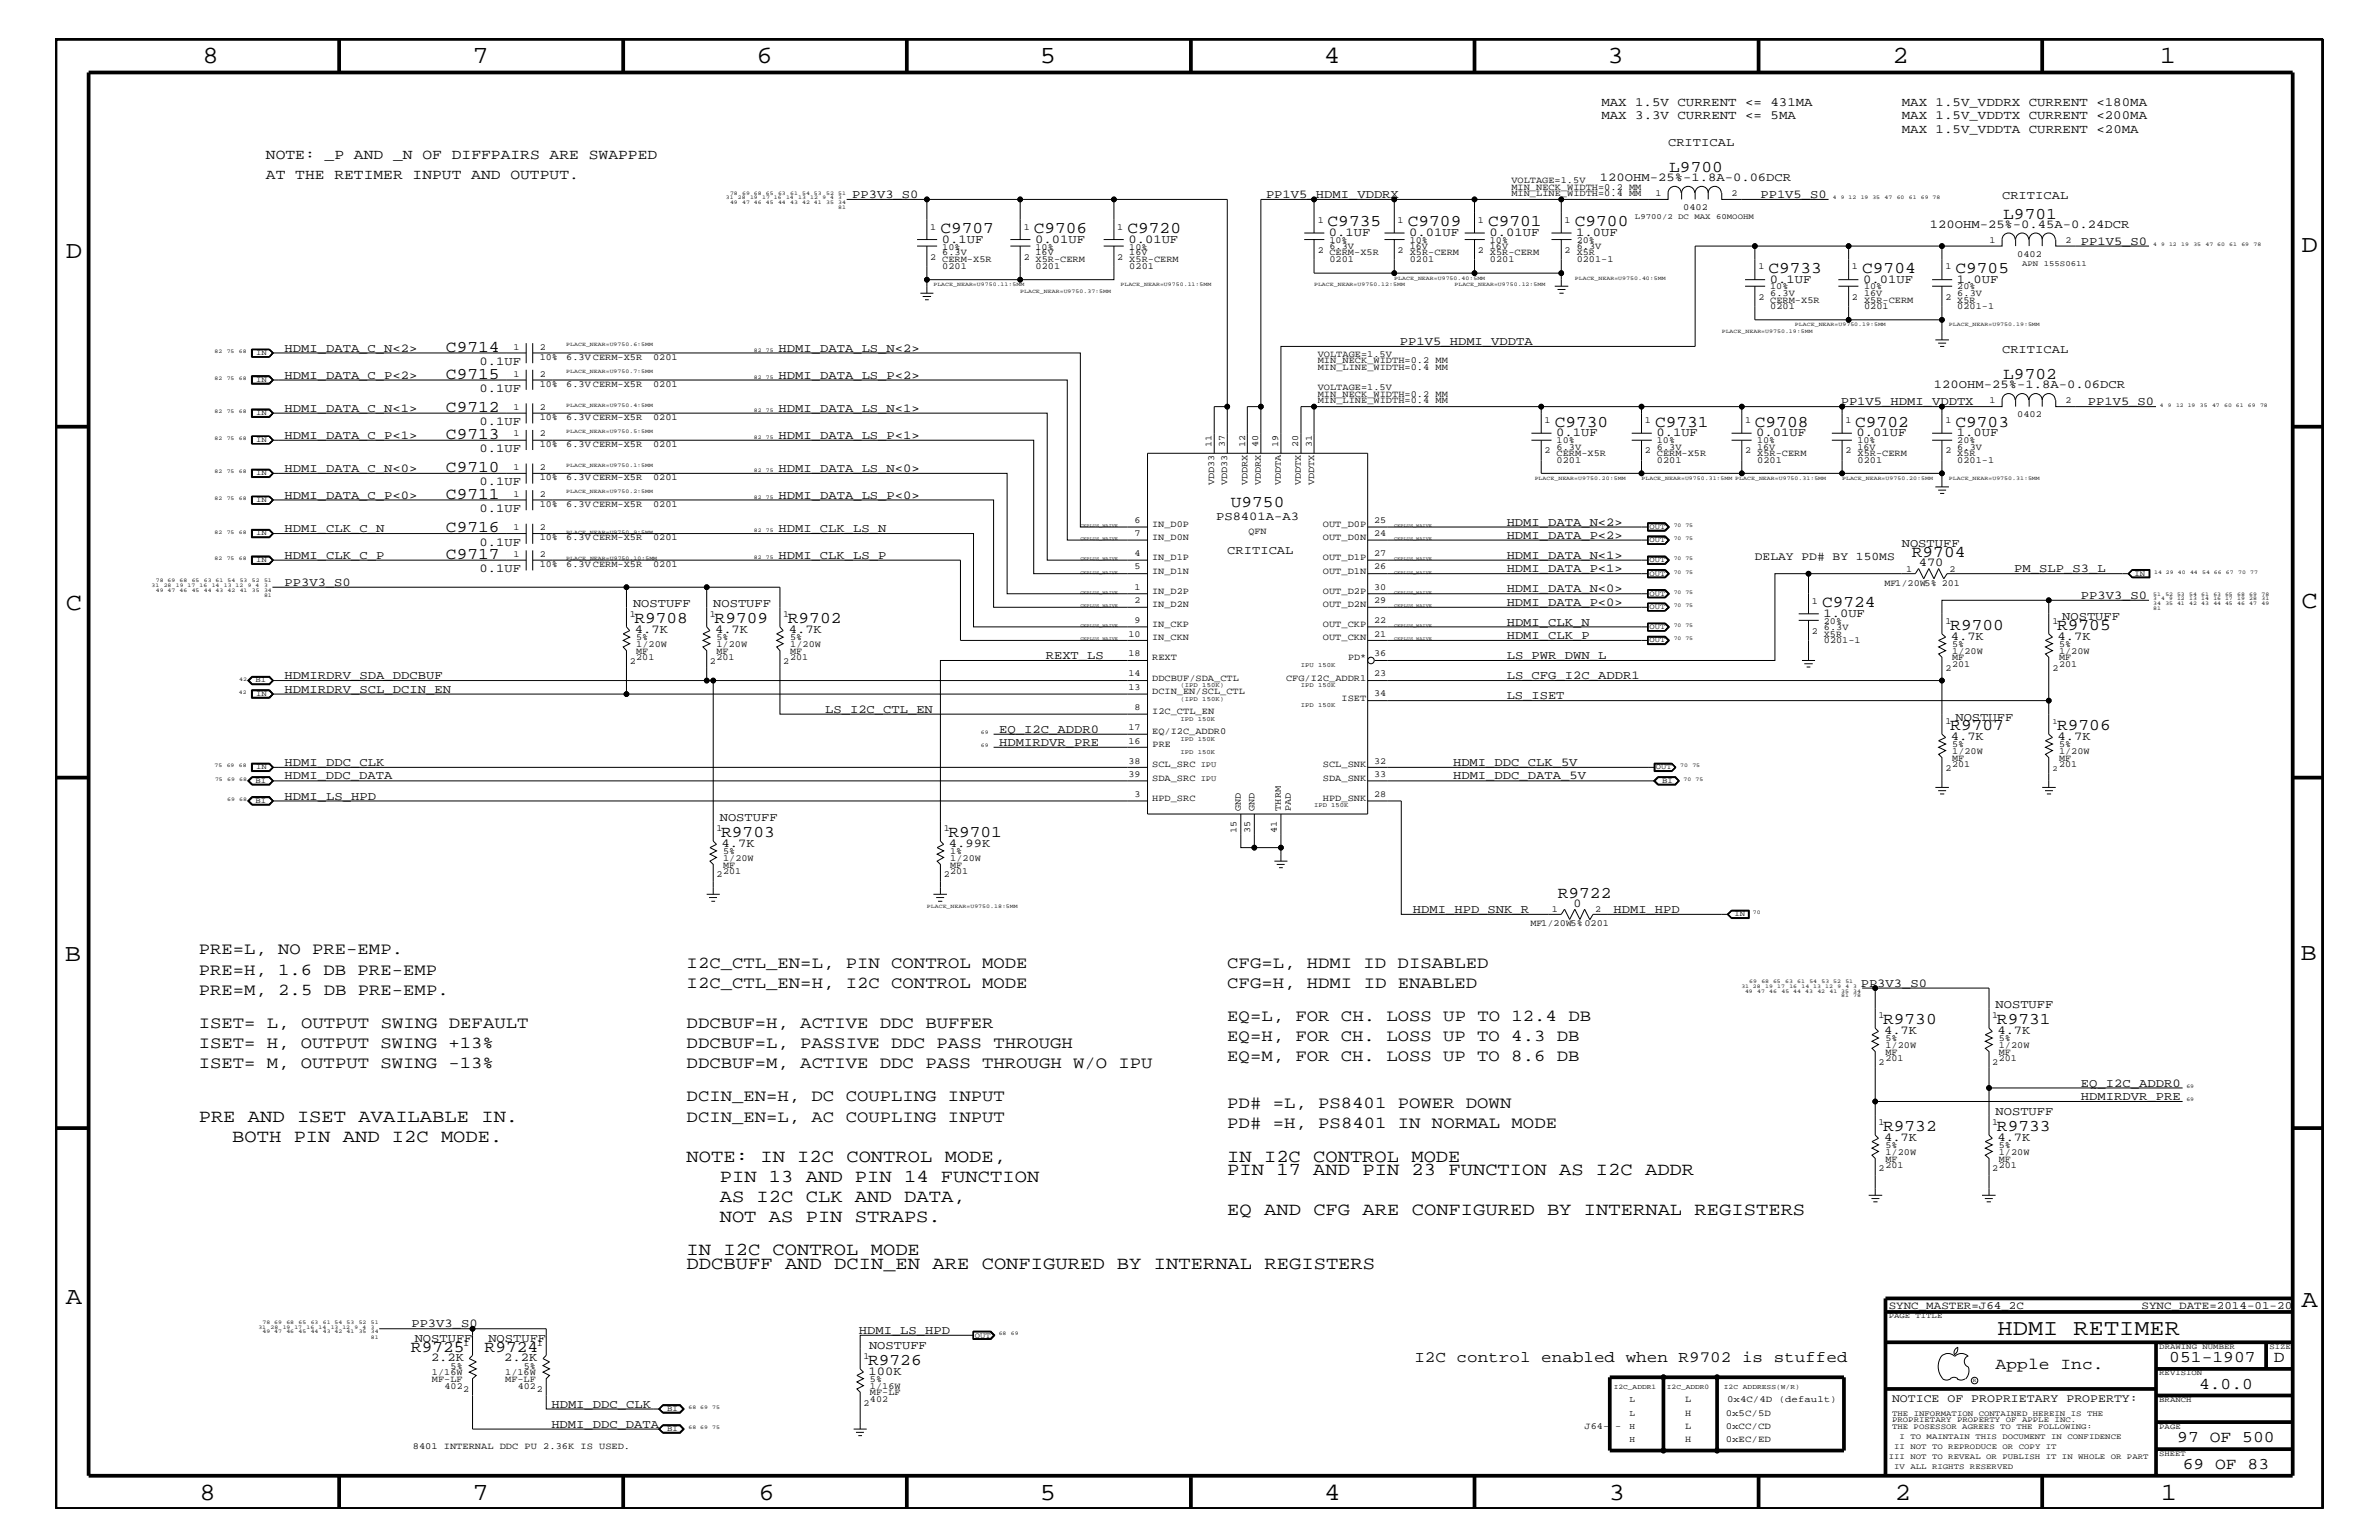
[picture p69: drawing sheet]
<svg xmlns="http://www.w3.org/2000/svg" width="432mm" height="279mm" viewBox="0 0 432 279" stroke-linecap="round" stroke-linejoin="round" font-family="sans-serif">
<defs><g id="words">
<g font-size="4.5">
<text x="36.7" y="11.5">8</text>
<text x="85.8" y="11.5">7</text>
<text x="137.3" y="11.5">6</text>
<text x="188.7" y="11.5">5</text>
<text x="240.3" y="11.5">4</text>
<text x="291.8" y="11.5">3</text>
<text x="343.5" y="11.5">2</text>
<text x="392" y="11.5">1</text>
<text x="11.9" y="46.8">D</text>
<text x="417.7" y="45.7">D</text>
<text x="11.9" y="110.6">C</text>
<text x="417.7" y="110.3">C</text>
<text x="11.8" y="174.3">B</text>
<text x="417.6" y="174.2">B</text>
<text x="11.9" y="236.7">A</text>
<text x="417.7" y="237.1">A</text>
<text x="36.2" y="272.1">8</text>
<text x="85.8" y="272.1">7</text>
<text x="137.7" y="272.1">6</text>
<text x="188.7" y="272.1">5</text>
<text x="240.4" y="272.1">4</text>
<text x="292" y="272.1">3</text>
<text x="343.9" y="272.1">2</text>
<text x="392.2" y="272.1">1</text>
</g>
<text font-size="4.1" x="362.6" y="242.3">HDMI RETIMER</text>
<g font-size="3.3">
<text x="36.1" y="203.5">PRE AND ISET AVAILABLE IN.</text>
<text x="42.2" y="207.1">BOTH PIN AND I2C MODE.</text>
<text x="124.6" y="210.8">NOTE: IN I2C CONTROL MODE,</text>
<text x="130.6" y="214.4">PIN 13 AND PIN 14 FUNCTION</text>
<text x="222.8" y="213.2">PIN 17 AND PIN 23 FUNCTION AS I2C ADDR</text>
<text x="222.8" y="210.8">IN I2C CONTROL MODE</text>
<text x="130.6" y="221.7">NOT AS PIN STRAPS.</text>
<text x="130.6" y="218">AS I2C CLK AND DATA,</text>
<text x="222.8" y="220.4">EQ AND CFG ARE CONFIGURED BY INTERNAL REGISTERS</text>
<text x="124.6" y="227.7">IN I2C CONTROL MODE</text>
<text x="124.6" y="230.2">DDCBUFF AND DCIN_EN ARE CONFIGURED BY INTERNAL REGISTERS</text>
</g>
<g font-size="3">
<text x="303" y="31.2">L9700</text>
<text x="241" y="41">C9735</text>
<text x="255.5" y="41">C9709</text>
<text x="270.1" y="41">C9701</text>
<text x="285.8" y="41">C9700</text>
<text x="363.6" y="39.7">L9701</text>
<text x="170.7" y="42.3">C9707</text>
<text x="187.6" y="42.3">C9706</text>
<text x="204.6" y="42.3">C9720</text>
<text x="321" y="49.6">C9733</text>
<text x="338" y="49.6">C9704</text>
<text x="354.9" y="49.6">C9705</text>
<text x="80.9" y="63.9">C9714</text>
<text x="80.9" y="68.7">C9715</text>
<text x="363.6" y="68.8">L9702</text>
<text x="80.9" y="74.7">C9712</text>
<text x="282.2" y="77.4">C9730</text>
<text x="300.4" y="77.4">C9731</text>
<text x="318.5" y="77.4">C9708</text>
<text x="336.7" y="77.4">C9702</text>
<text x="354.9" y="77.4">C9703</text>
<text x="80.9" y="79.6">C9713</text>
<text x="80.9" y="85.6">C9710</text>
<text x="80.9" y="90.5">C9711</text>
<text x="223.4" y="92">U9750</text>
<text x="80.9" y="96.5">C9716</text>
<text x="80.9" y="101.4">C9717</text>
<text x="347" y="101">R9704</text>
<text x="115.1" y="113.1">R9708</text>
<text x="129.7" y="113.1">R9709</text>
<text x="143" y="113.1">R9702</text>
<text x="330.7" y="110.2">C9724</text>
<text x="354" y="114.2">R9700</text>
<text x="373.4" y="114.2">R9705</text>
<text x="354" y="132.4">R9707</text>
<text x="373.4" y="132.4">R9706</text>
<text x="130.9" y="151.8">R9703</text>
<text x="172.1" y="151.8">R9701</text>
<text x="282.7" y="162.8">R9722</text>
<text x="36.1" y="173.2">PRE=L, NO PRE-EMP.</text>
<text x="36.1" y="176.8">PRE=H, 1.6 DB PRE-EMP</text>
<text x="124.6" y="179.3">I2C_CTL_EN=H, I2C CONTROL MODE</text>
<text x="124.6" y="175.6">I2C_CTL_EN=L, PIN CONTROL MODE</text>
<text x="222.8" y="175.6">CFG=L, HDMI ID DISABLED</text>
<text x="222.8" y="179.3">CFG=H, HDMI ID ENABLED</text>
<text x="36.1" y="180.5">PRE=M, 2.5 DB PRE-EMP.</text>
<text x="222.8" y="185.3">EQ=L, FOR CH. LOSS UP TO 12.4 DB</text>
<text x="341.8" y="185.8">R9730</text>
<text x="362.5" y="185.8">R9731</text>
<text x="36.1" y="186.5">ISET= L, OUTPUT SWING DEFAULT</text>
<text x="36.1" y="190.2">ISET= H, OUTPUT SWING +13%</text>
<text x="124.6" y="190.2">DDCBUF=L, PASSIVE DDC PASS THROUGH</text>
<text x="124.6" y="186.5">DDCBUF=H, ACTIVE DDC BUFFER</text>
<text x="222.8" y="188.9">EQ=H, FOR CH. LOSS UP TO 4.3 DB</text>
<text x="36.1" y="193.7">ISET= M, OUTPUT SWING -13%</text>
<text x="124.6" y="193.7">DDCBUF=M, ACTIVE DDC PASS THROUGH W/O IPU</text>
<text x="222.8" y="192.6">EQ=M, FOR CH. LOSS UP TO 8.6 DB</text>
<text x="124.6" y="199.8">DCIN_EN=H, DC COUPLING INPUT</text>
<text x="124.6" y="203.5">DCIN_EN=L, AC COUPLING INPUT</text>
<text x="222.8" y="201">PD# =L, PS8401 POWER DOWN</text>
<text x="222.8" y="204.7">PD# =H, PS8401 IN NORMAL MODE</text>
<text x="341.8" y="205.2">R9732</text>
<text x="362.5" y="205.2">R9733</text>
<text x="74.6" y="245.2">R9725</text>
<text x="88" y="245.2">R9724</text>
<text x="157.6" y="247.6">R9726</text>
<text x="362.2" y="248.4">Apple Inc.</text>
<text x="393.7" y="247.1">051-1907</text>
<text x="399.2" y="252">4.0.0</text>
<text x="412.7" y="247.1">D</text>
<text x="395.2" y="261.6">97 OF 500</text>
<text x="396.2" y="266.6">69 OF 83</text>
</g>
<text font-size="2.9" x="256.7" y="247.1">I2C control enabled when R9702 is stuffed</text>
<g font-size="2.6">
<text x="48.3" y="28.9">NOTE: _P AND _N OF DIFFPAIRS ARE SWAPPED</text>
<text x="48.3" y="32.5">AT THE RETIMER INPUT AND OUTPUT.</text>
</g>
<g font-size="2.3">
<text x="290.7" y="19.2">MAX 1.5V CURRENT &lt;= 431MA</text>
<text x="290.7" y="21.6">MAX 3.3V CURRENT &lt;= 5MA</text>
<text x="345.2" y="19.2">MAX 1.5V_VDDRX CURRENT &lt;180MA</text>
<text x="345.2" y="21.6">MAX 1.5V_VDDTX CURRENT &lt;200MA</text>
<text x="345.2" y="24.1">MAX 1.5V_VDDTA CURRENT &lt;20MA</text>
</g>
<g font-size="2.2">
<text x="302.8" y="26.5">CRITICAL</text>
<text x="154.7" y="35.9">PP3V3_S0</text>
<text x="229.8" y="35.9">PP1V5_HDMI_VDDRX</text>
<text x="290.4" y="32.9">120OHM-25%-1.8A-0.06DCR</text>
<text x="319.5" y="35.9">PP1V5_S0</text>
<text x="350.3" y="41.4">120OHM-25%-0.45A-0.24DCR</text>
<text x="363.4" y="36.2">CRITICAL</text>
<text x="170.9" y="44.1">0.1UF</text>
<text x="187.9" y="44.1">0.01UF</text>
<text x="204.8" y="44.1">0.01UF</text>
<text x="241.2" y="42.9">0.1UF</text>
<text x="255.8" y="42.9">0.01UF</text>
<text x="270.3" y="42.9">0.01UF</text>
<text x="286.1" y="42.9">1.0UF</text>
<text x="377.7" y="44.4">PP1V5_S0</text>
<text x="321.2" y="51.3">0.1UF</text>
<text x="338.2" y="51.3">0.01UF</text>
<text x="355.2" y="51.3">1.0UF</text>
<text x="51.6" y="63.9">HDMI_DATA_C_N&lt;2&gt;</text>
<text x="141.3" y="63.9">HDMI_DATA_LS_N&lt;2&gt;</text>
<text x="254.1" y="62.6">PP1V5_HDMI_VDDTA</text>
<text x="363.4" y="64">CRITICAL</text>
<text x="51.6" y="68.7">HDMI_DATA_C_P&lt;2&gt;</text>
<text x="87" y="66.2">0.1UF</text>
<text x="87" y="71.1">0.1UF</text>
<text x="141.3" y="68.7">HDMI_DATA_LS_P&lt;2&gt;</text>
<text x="351" y="70.5">120OHM-25%-1.8A-0.06DCR</text>
<text x="51.6" y="74.7">HDMI_DATA_C_N&lt;1&gt;</text>
<text x="87" y="77.2">0.1UF</text>
<text x="141.3" y="74.7">HDMI_DATA_LS_N&lt;1&gt;</text>
<text x="334.1" y="73.5">PP1V5_HDMI_VDDTX</text>
<text x="379" y="73.5">PP1V5_S0</text>
<text x="51.6" y="79.6">HDMI_DATA_C_P&lt;1&gt;</text>
<text x="87" y="82">0.1UF</text>
<text x="141.3" y="79.6">HDMI_DATA_LS_P&lt;1&gt;</text>
<text x="282.4" y="79.2">0.1UF</text>
<text x="300.7" y="79.2">0.1UF</text>
<text x="318.8" y="79.2">0.01UF</text>
<text x="337" y="79.2">0.01UF</text>
<text x="355.2" y="79.2">1.0UF</text>
<text x="51.6" y="85.6">HDMI_DATA_C_N&lt;0&gt;</text>
<text x="87" y="88.1">0.1UF</text>
<text x="141.3" y="85.6">HDMI_DATA_LS_N&lt;0&gt;</text>
<text x="51.6" y="90.5">HDMI_DATA_C_P&lt;0&gt;</text>
<text x="87" y="92.9">0.1UF</text>
<text x="141.3" y="90.5">HDMI_DATA_LS_P&lt;0&gt;</text>
<text x="220.7" y="94.3">PS8401A-A3</text>
<text x="273.5" y="95.4">HDMI_DATA_N&lt;2&gt;</text>
<text x="51.6" y="101.4">HDMI_CLK_C_P</text>
<text x="51.6" y="96.5">HDMI_CLK_C_N</text>
<text x="87" y="99">0.1UF</text>
<text x="141.3" y="101.4">HDMI_CLK_LS_P</text>
<text x="141.3" y="96.5">HDMI_CLK_LS_N</text>
<text x="222.8" y="100.4">CRITICAL</text>
<text x="273.5" y="97.7">HDMI_DATA_P&lt;2&gt;</text>
<text x="273.5" y="101.4">HDMI_DATA_N&lt;1&gt;</text>
<text x="345.2" y="99.3">NOSTUFF</text>
<text x="51.6" y="106.3">PP3V3_S0</text>
<text x="87" y="103.8">0.1UF</text>
<text x="273.5" y="107.5">HDMI_DATA_N&lt;0&gt;</text>
<text x="273.5" y="103.8">HDMI_DATA_P&lt;1&gt;</text>
<text x="348.3" y="102.7">470</text>
<text x="365.6" y="103.8">PM_SLP_S3_L</text>
<text x="114.9" y="110.2">NOSTUFF</text>
<text x="129.5" y="110.2">NOSTUFF</text>
<text x="273.5" y="113.6">HDMI_CLK_N</text>
<text x="273.5" y="109.9">HDMI_DATA_P&lt;0&gt;</text>
<text x="331" y="112">1.0UF</text>
<text x="374.3" y="112.6">NOSTUFF</text>
<text x="377.7" y="108.7">PP3V3_S0</text>
<text x="115.2" y="114.8">4.7K</text>
<text x="129.8" y="114.8">4.7K</text>
<text x="143.2" y="114.8">4.7K</text>
<text x="189.8" y="119.6">REXT_LS</text>
<text x="273.5" y="115.9">HDMI_CLK_P</text>
<text x="273.5" y="119.6">LS_PWR_DWN_L</text>
<text x="354.1" y="116.1">4.7K</text>
<text x="373.5" y="116.1">4.7K</text>
<text x="51.6" y="123.2">HDMIRDRV_SDA_DDCBUF</text>
<text x="51.6" y="125.7">HDMIRDRV_SCL_DCIN_EN</text>
<text x="273.5" y="123.2">LS_CFG_I2C_ADDR1</text>
<text x="149.8" y="129.3">LS_I2C_CTL_EN</text>
<text x="273.5" y="126.9">LS_ISET</text>
<text x="354.9" y="130.8">NOSTUFF</text>
<text x="181.4" y="135.3">HDMIRDVR_PRE</text>
<text x="181.4" y="133">EQ_I2C_ADDR0</text>
<text x="354.1" y="134.2">4.7K</text>
<text x="373.5" y="134.2">4.7K</text>
<text x="51.6" y="139">HDMI_DDC_CLK</text>
<text x="51.6" y="141.4">HDMI_DDC_DATA</text>
<text x="263.7" y="139">HDMI_DDC_CLK_5V</text>
<text x="263.7" y="141.4">HDMI_DDC_DATA_5V</text>
<text x="51.6" y="145.1">HDMI_LS_HPD</text>
<text x="130.6" y="149">NOSTUFF</text>
<text x="131" y="153.7">4.7K</text>
<text x="172.2" y="153.7">4.99K</text>
<text x="256.5" y="165.6">HDMI_HPD_SNK_R</text>
<text x="285.6" y="164.5">0</text>
<text x="292.9" y="165.6">HDMI_HPD</text>
<text x="337.7" y="179">PP3V3_S0</text>
<text x="362.2" y="182.9">NOSTUFF</text>
<text x="342" y="187.6">4.7K</text>
<text x="362.5" y="187.6">4.7K</text>
<text x="377.7" y="197.2">EQ_I2C_ADDR0</text>
<text x="362.2" y="202.3">NOSTUFF</text>
<text x="377.7" y="199.6">HDMIRDVR_PRE</text>
<text x="342" y="207">4.7K</text>
<text x="362.5" y="207">4.7K</text>
<text x="74.7" y="240.8">PP3V3_S0</text>
<text x="75.3" y="243.5">NOSTUFF</text>
<text x="88.6" y="243.5">NOSTUFF</text>
<text x="155.9" y="242">HDMI_LS_HPD</text>
<text x="157.7" y="244.7">NOSTUFF</text>
<text x="78.2" y="247">2.2K</text>
<text x="91.5" y="247">2.2K</text>
<text x="157.6" y="249.5">100K</text>
<text x="100.1" y="255.4">HDMI_DDC_CLK</text>
<text x="100.1" y="259">HDMI_DDC_DATA</text>
</g>
<g font-size="2.1">
<text x="318.5" y="101.6">DELAY PD# BY 150MS</text>
<text x="343.4" y="254.4">NOTICE OF PROPRIETARY PROPERTY:</text>
</g>
<g font-size="2">
<text x="342.8" y="237.4">SYNC_MASTER=J64_2C</text>
<text x="388.7" y="237.4">SYNC_DATE=2014-01-20</text>
</g>
<g font-size="1.7">
<text x="274.3" y="35.6">MIN_LINE_WIDTH=0.4 MM</text>
<text x="274.3" y="33.1">VOLTAGE=1.5V</text>
<text x="274.3" y="34.4">MIN_NECK_WIDTH=0.2 MM</text>
<text x="300.5" y="35.6">1</text>
<text x="314.3" y="35.6">2</text>
<text x="168.8" y="41.7">1</text>
<text x="185.8" y="41.7">1</text>
<text x="202.8" y="41.7">1</text>
<text x="239.2" y="40.4">1</text>
<text x="253.7" y="40.4">1</text>
<text x="268.2" y="40.4">1</text>
<text x="284" y="40.4">1</text>
<text x="305.5" y="38.1">0402</text>
<text x="168.8" y="47.1">2</text>
<text x="171" y="45.3">10%</text>
<text x="171" y="47.6">CERM-X5R</text>
<text x="171" y="46.3">6.3V</text>
<text x="185.8" y="47.1">2</text>
<text x="188" y="45.3">10%</text>
<text x="188" y="47.6">X5R-CERM</text>
<text x="188" y="46.3">16V</text>
<text x="202.8" y="47.1">2</text>
<text x="205" y="45.3">10%</text>
<text x="205" y="47.6">X5R-CERM</text>
<text x="205" y="46.3">16V</text>
<text x="239.2" y="45.9">2</text>
<text x="241.3" y="44.1">10%</text>
<text x="241.3" y="47.6">0201</text>
<text x="241.3" y="46.3">CERM-X5R</text>
<text x="241.3" y="45.2">6.3V</text>
<text x="253.7" y="45.9">2</text>
<text x="255.9" y="44.1">10%</text>
<text x="255.9" y="47.6">0201</text>
<text x="255.9" y="46.3">X5R-CERM</text>
<text x="255.9" y="45.2">16V</text>
<text x="268.2" y="45.9">2 X5R-CERM</text>
<text x="270.4" y="44.1">10%</text>
<text x="270.4" y="47.6">0201</text>
<text x="270.4" y="45.2">16V</text>
<text x="284" y="45.9">2 X5R</text>
<text x="286.2" y="44.1">20%</text>
<text x="286.2" y="47.6">0201-1</text>
<text x="286.2" y="45.2">6.3V</text>
<text x="361.1" y="44.1">1</text>
<text x="366.1" y="46.6">0402</text>
<text x="374.9" y="44.1">2</text>
<text x="171" y="48.8">0201</text>
<text x="188" y="48.8">0201</text>
<text x="205" y="48.8">0201</text>
<text x="319.2" y="48.9">1</text>
<text x="321.3" y="52.5">10%</text>
<text x="321.3" y="53.6">6.3V</text>
<text x="336.1" y="48.9">1</text>
<text x="338.3" y="52.5">10%</text>
<text x="338.3" y="53.6">16V</text>
<text x="353.1" y="48.9">1</text>
<text x="355.3" y="52.5">20%</text>
<text x="355.3" y="53.6">6.3V</text>
<text x="319.2" y="54.4">2</text>
<text x="321.3" y="56.1">0201</text>
<text x="321.3" y="54.9">CERM-X5R</text>
<text x="336.1" y="54.4">2</text>
<text x="338.3" y="56.1">0201</text>
<text x="338.3" y="54.9">X5R-CERM</text>
<text x="353.1" y="54.4">2</text>
<text x="355.3" y="56.1">0201-1</text>
<text x="355.3" y="54.9">X5R</text>
<text x="93.2" y="63.4">1</text>
<text x="98" y="63.4">2</text>
<text x="98" y="65.3">10%</text>
<text x="102.8" y="65.3">6.3V CERM-X5R</text>
<text x="118.5" y="65.3">0201</text>
<text x="239.2" y="65.9">MIN_NECK_WIDTH=0.2 MM</text>
<text x="239.2" y="64.7">VOLTAGE=1.5V</text>
<text x="93.2" y="68.4">1</text>
<text x="98" y="68.4">2</text>
<text x="98" y="70.1">10%</text>
<text x="102.8" y="70.1">6.3V CERM-X5R</text>
<text x="118.5" y="70.1">0201</text>
<text x="239.2" y="67.1">MIN_LINE_WIDTH=0.4 MM</text>
<text x="239.2" y="72">MIN_NECK_WIDTH=0.2 MM</text>
<text x="239.2" y="70.7">VOLTAGE=1.5V</text>
<text x="93.2" y="74.4">1</text>
<text x="98" y="74.4">2</text>
<text x="98" y="76.2">10%</text>
<text x="102.8" y="76.2">6.3V CERM-X5R</text>
<text x="118.5" y="76.2">0201</text>
<text x="239.2" y="73.2">MIN_LINE_WIDTH=0.4 MM</text>
<text x="280.3" y="76.8">1</text>
<text x="298.5" y="76.8">1</text>
<text x="316.7" y="76.8">1</text>
<text x="334.9" y="76.8">1</text>
<text x="353.1" y="76.8">1</text>
<text x="361.1" y="73.2">1</text>
<text x="366.1" y="75.7">0402</text>
<text x="374.9" y="73.2">2</text>
<text x="93.2" y="79.2">1</text>
<text x="98" y="79.2">2</text>
<text x="98" y="81.1">10%</text>
<text x="102.8" y="81.1">6.3V CERM-X5R</text>
<text x="118.5" y="81.1">0201</text>
<text x="219.9" y="81.1" transform="rotate(-90 219.9 81.1)">11</text>
<text x="222.3" y="81.1" transform="rotate(-90 222.3 81.1)">37</text>
<text x="226" y="81.1" transform="rotate(-90 226 81.1)">12</text>
<text x="228.3" y="81.1" transform="rotate(-90 228.3 81.1)">40</text>
<text x="232" y="81.1" transform="rotate(-90 232 81.1)">19</text>
<text x="235.6" y="81.1" transform="rotate(-90 235.6 81.1)">20</text>
<text x="238.1" y="81.1" transform="rotate(-90 238.1 81.1)">31</text>
<text x="280.3" y="82.2">2</text>
<text x="282.5" y="80.5">10%</text>
<text x="282.5" y="83.9">0201</text>
<text x="282.5" y="82.7">CERM-X5R</text>
<text x="282.5" y="81.6">6.3V</text>
<text x="298.5" y="82.2">2</text>
<text x="300.7" y="80.5">10%</text>
<text x="300.7" y="83.9">0201</text>
<text x="300.7" y="81.6">6.3V</text>
<text x="300.7" y="82.7">CERM-X5R</text>
<text x="316.7" y="82.2">2</text>
<text x="318.9" y="80.5">10%</text>
<text x="318.9" y="83.9">0201</text>
<text x="318.9" y="82.7">X5R-CERM</text>
<text x="318.9" y="81.6">16V</text>
<text x="334.9" y="82.2">2</text>
<text x="337.1" y="80.5">10%</text>
<text x="337.1" y="83.9">0201</text>
<text x="337.1" y="82.7">X5R-CERM</text>
<text x="337.1" y="81.6">16V</text>
<text x="353.1" y="82.2">2</text>
<text x="355.3" y="82.7">X5R</text>
<text x="355.3" y="80.5">20%</text>
<text x="355.3" y="83.9">0201-1</text>
<text x="355.3" y="81.6">6.3V</text>
<text x="93.2" y="85.3">1</text>
<text x="98" y="85.3">2</text>
<text x="98" y="87.1">10%</text>
<text x="102.8" y="87.1">6.3V CERM-X5R</text>
<text x="118.5" y="87.1">0201</text>
<text x="220.4" y="88.1" transform="rotate(-90 220.4 88.1)">VDD33</text>
<text x="222.8" y="88.1" transform="rotate(-90 222.8 88.1)">VDD33</text>
<text x="226.4" y="88.1" transform="rotate(-90 226.4 88.1)">VDDRX</text>
<text x="228.9" y="88.1" transform="rotate(-90 228.9 88.1)">VDDRX</text>
<text x="232.5" y="88.1" transform="rotate(-90 232.5 88.1)">VDDTA</text>
<text x="236.1" y="88.1" transform="rotate(-90 236.1 88.1)">VDDTX</text>
<text x="238.5" y="88.1" transform="rotate(-90 238.5 88.1)">VDDTX</text>
<text x="93.2" y="90.1">1</text>
<text x="98" y="90.1">2</text>
<text x="98" y="92">10%</text>
<text x="102.8" y="92">6.3V CERM-X5R</text>
<text x="118.5" y="92">0201</text>
<text x="205.9" y="94.9">6</text>
<text x="209.1" y="95.6">IN_D0P</text>
<text x="240.1" y="95.6">OUT_D0P</text>
<text x="249.4" y="94.9">25</text>
<text x="93.2" y="96.2">1</text>
<text x="93.2" y="101">1</text>
<text x="98" y="96.2">2</text>
<text x="98" y="101">2</text>
<text x="98" y="98">10%</text>
<text x="102.8" y="98">6.3V CERM-X5R</text>
<text x="118.5" y="98">0201</text>
<text x="205.9" y="101">4</text>
<text x="205.9" y="97.3">7</text>
<text x="209.1" y="101.6">IN_D1P</text>
<text x="209.1" y="98">IN_D0N</text>
<text x="226.6" y="96.8">QFN</text>
<text x="240.1" y="101.6">OUT_D1P</text>
<text x="240.1" y="98">OUT_D0N</text>
<text x="249.4" y="97.3">24</text>
<text x="249.4" y="101">27</text>
<text x="98" y="102.9">10%</text>
<text x="102.8" y="102.9">6.3V CERM-X5R</text>
<text x="118.5" y="102.9">0201</text>
<text x="205.9" y="107">1</text>
<text x="205.9" y="103.3">5</text>
<text x="209.1" y="107.7">IN_D2P</text>
<text x="209.1" y="104.1">IN_D1N</text>
<text x="240.1" y="104.1">OUT_D1N</text>
<text x="240.1" y="107.7">OUT_D2P</text>
<text x="249.4" y="103.3">26</text>
<text x="249.4" y="107">30</text>
<text x="342.1" y="106.3">MF1/20W5% 201</text>
<text x="345.9" y="103.7">1</text>
<text x="353.8" y="103.7">2</text>
<text x="114.3" y="112">1</text>
<text x="128.9" y="112">1</text>
<text x="142.2" y="112">1</text>
<text x="205.9" y="113.1">9</text>
<text x="205.9" y="109.4">2</text>
<text x="209.1" y="110.2">IN_D2N</text>
<text x="209.1" y="113.7">IN_CKP</text>
<text x="240.1" y="110.2">OUT_D2N</text>
<text x="240.1" y="113.7">OUT_CKP</text>
<text x="249.4" y="109.4">29</text>
<text x="249.4" y="113.1">22</text>
<text x="328.8" y="109.5">1</text>
<text x="331" y="113.1">20%</text>
<text x="353.1" y="113.1">1</text>
<text x="372.5" y="113.1">1</text>
<text x="115.5" y="118.6">MF</text>
<text x="115.5" y="117.4">1/20W</text>
<text x="115.5" y="119.8">201</text>
<text x="115.5" y="116.2">5%</text>
<text x="130" y="118.6">MF</text>
<text x="130" y="117.4">1/20W</text>
<text x="130" y="119.8">201</text>
<text x="130" y="116.2">5%</text>
<text x="143.4" y="118.6">MF</text>
<text x="143.4" y="117.4">1/20W</text>
<text x="143.4" y="119.8">201</text>
<text x="143.4" y="116.2">5%</text>
<text x="204.8" y="115.5">10</text>
<text x="204.8" y="119.1">18</text>
<text x="209.1" y="119.8">REXT</text>
<text x="209.1" y="116.2">IN_CKN</text>
<text x="240.1" y="116.2">OUT_CKN</text>
<text x="244.7" y="119.8">PD*</text>
<text x="249.4" y="119.1">36</text>
<text x="249.4" y="115.5">21</text>
<text x="328.8" y="115">2</text>
<text x="331" y="115.5">X5R</text>
<text x="331" y="114.2">6.3V</text>
<text x="331" y="116.7">0201-1</text>
<text x="354.3" y="117.4">5%</text>
<text x="354.3" y="118.6">1/20W</text>
<text x="354.3" y="119.8">MF</text>
<text x="373.7" y="117.4">5%</text>
<text x="373.7" y="118.6">1/20W</text>
<text x="373.7" y="119.8">MF</text>
<text x="114.3" y="120.4">2</text>
<text x="128.9" y="120.4">2</text>
<text x="142.2" y="120.4">2</text>
<text x="204.8" y="122.7">14</text>
<text x="204.8" y="125.2">13</text>
<text x="209.1" y="123.5">DDCBUF/SDA_CTL</text>
<text x="209.1" y="125.9">DCIN_EN/SCL_CTL</text>
<text x="233.4" y="123.5">CFG/I2C_ADDR1</text>
<text x="249.4" y="122.7">23</text>
<text x="353.1" y="121.7">2</text>
<text x="354.3" y="121">201</text>
<text x="372.5" y="121.7">2</text>
<text x="373.7" y="121">201</text>
<text x="205.9" y="128.8">8</text>
<text x="209.1" y="129.6">I2C_CTL_EN</text>
<text x="243.5" y="127.1">ISET</text>
<text x="249.4" y="126.4">34</text>
<text x="353.1" y="131.3">1</text>
<text x="204.8" y="132.4">17</text>
<text x="204.8" y="134.9">16</text>
<text x="209.1" y="133.2">EQ/I2C_ADDR0</text>
<text x="209.2" y="135.6">PRE</text>
<text x="354.3" y="136.8">1/20W</text>
<text x="354.3" y="135.6">5%</text>
<text x="373.7" y="135.6">5%</text>
<text x="373.7" y="136.8">1/20W</text>
<text x="204.8" y="138.5">38</text>
<text x="204.8" y="140.9">39</text>
<text x="209.1" y="139.2">SCL_SRC</text>
<text x="209.1" y="141.7">SDA_SRC</text>
<text x="240.1" y="141.7">SDA_SNK</text>
<text x="240.1" y="139.2">SCL_SNK</text>
<text x="249.4" y="140.9">33</text>
<text x="249.4" y="138.5">32</text>
<text x="353.1" y="139.8">2</text>
<text x="354.3" y="139.2">201</text>
<text x="354.3" y="138">MF</text>
<text x="373.7" y="138">MF</text>
<text x="373.7" y="139.2">201</text>
<text x="205.9" y="144.6">3</text>
<text x="209.1" y="145.3">HPD_SRC</text>
<text x="225.2" y="147.1" transform="rotate(-90 225.2 147.1)">GND</text>
<text x="227.7" y="147.1" transform="rotate(-90 227.7 147.1)">GND</text>
<text x="232.5" y="147.1" transform="rotate(-90 232.5 147.1)">THRM</text>
<text x="234.3" y="147.1" transform="rotate(-90 234.3 147.1)">PAD</text>
<text x="240.1" y="145.3">HPD_SNK</text>
<text x="249.4" y="144.6">28</text>
<text x="130" y="150.7">1</text>
<text x="131.2" y="155">5%</text>
<text x="171.3" y="150.7">1</text>
<text x="172.5" y="155">1%</text>
<text x="224.5" y="151.2" transform="rotate(-90 224.5 151.2)">15</text>
<text x="226.9" y="151.2" transform="rotate(-90 226.9 151.2)">35</text>
<text x="231.7" y="151.2" transform="rotate(-90 231.7 151.2)">41</text>
<text x="130" y="159.2">2</text>
<text x="131.2" y="157.4">MF</text>
<text x="131.2" y="156.2">1/20W</text>
<text x="131.2" y="158.6">201</text>
<text x="171.3" y="159.2">2</text>
<text x="172.5" y="157.4">MF</text>
<text x="172.5" y="156.2">1/20W</text>
<text x="172.5" y="158.6">201</text>
<text x="281.7" y="165.6">1</text>
<text x="289.6" y="165.6">2</text>
<text x="277.8" y="168.1">MF1/20W5% 0201</text>
<text x="341" y="184.7">1</text>
<text x="361.6" y="184.7">1</text>
<text x="342.2" y="191.4">MF</text>
<text x="342.2" y="190.2">1/20W</text>
<text x="342.2" y="188.9">5%</text>
<text x="362.8" y="191.4">MF</text>
<text x="362.8" y="190.2">1/20W</text>
<text x="362.8" y="188.9">5%</text>
<text x="341" y="193.2">2</text>
<text x="342.2" y="192.6">201</text>
<text x="361.6" y="193.2">2</text>
<text x="362.8" y="192.6">201</text>
<text x="341" y="204.1">1</text>
<text x="342.2" y="209.6">1/20W</text>
<text x="342.2" y="208.3">5%</text>
<text x="361.6" y="204.1">1</text>
<text x="362.8" y="209.6">1/20W</text>
<text x="362.8" y="208.3">5%</text>
<text x="341" y="212.5">2</text>
<text x="342.2" y="210.8">MF</text>
<text x="342.2" y="211.9">201</text>
<text x="361.6" y="212.5">2</text>
<text x="362.8" y="210.8">MF</text>
<text x="362.8" y="211.9">201</text>
<text x="84.1" y="244.1">1</text>
<text x="97.5" y="244.1">1</text>
<text x="78.4" y="250.7">MF-LF</text>
<text x="78.4" y="249.5">1/16W</text>
<text x="80.7" y="252">402</text>
<text x="81.8" y="248.4">5%</text>
<text x="91.7" y="249.5">1/16W</text>
<text x="91.7" y="250.7">MF-LF</text>
<text x="94" y="252">402</text>
<text x="95.1" y="248.4">5%</text>
<text x="156.7" y="246.5">1</text>
<text x="157.9" y="250.7">5%</text>
<text x="157.9" y="252">1/16W</text>
<text x="84.1" y="252.6">2</text>
<text x="97.5" y="252.6">2</text>
<text x="156.7" y="255">2</text>
<text x="157.9" y="254.4">402</text>
<text x="157.9" y="253.2">MF-LF</text>
<text x="305.9" y="256.8">H</text>
<text x="305.9" y="254.4">L</text>
<text x="313.2" y="256.8">0x5C/5D</text>
<text x="313.5" y="254.4">0x4C/4D (default)</text>
<text x="74.9" y="262.9">8401 INTERNAL DDC PU 2.36K IS USED.</text>
<text x="287.6" y="259.3">J64- -</text>
<text x="305.9" y="261.6">H</text>
<text x="305.9" y="259.3">L</text>
<text x="313.2" y="259.3">0xCC/CD</text>
<text x="313.2" y="261.6">0xEC/ED</text>
</g>
<g font-size="1.6">
<text x="295.7" y="256.8">L</text>
<text x="295.7" y="254.4">L</text>
<text x="295.7" y="261.6">H</text>
<text x="295.7" y="259.3">H</text>
</g>
<g font-size="1.4">
<text x="296.8" y="39.8">L9700/2 DC MAX 60MOOHM</text>
<text x="367" y="48.3">APN 155S0611</text>
<text x="46.5" y="64.5">IN</text>
<text x="46.5" y="69.3">IN</text>
<text x="46.5" y="75.4">IN</text>
<text x="46.5" y="80.2">IN</text>
<text x="46.5" y="86.2">IN</text>
<text x="46.5" y="91.1">IN</text>
<text x="299.4" y="96">OUT</text>
<text x="46.5" y="97.1">IN</text>
<text x="299.4" y="98.4">OUT</text>
<text x="46.5" y="102.1">IN</text>
<text x="299.4" y="102.1">OUT</text>
<text x="299.4" y="104.4">OUT</text>
<text x="387.4" y="104.4">IN</text>
<text x="299.4" y="110.5">OUT</text>
<text x="299.4" y="108.1">OUT</text>
<text x="299.4" y="116.5">OUT</text>
<text x="299.4" y="114.2">OUT</text>
<text x="46.4" y="123.8">BI</text>
<text x="46.5" y="126.3">IN</text>
<text x="372.5" y="131.3">1</text>
<text x="46.4" y="142">BI</text>
<text x="46.5" y="139.6">IN</text>
<text x="217.9" y="139.2">IPU</text>
<text x="217.9" y="141.7">IPU</text>
<text x="300.6" y="139.6">OUT</text>
<text x="301.7" y="142">BI</text>
<text x="372.5" y="139.8">2</text>
<text x="46.4" y="145.7">BI</text>
<text x="314.8" y="166.2">IN</text>
<text x="342.8" y="239.2">PAGE TITLE</text>
<text x="177" y="242.7">OUT</text>
<text x="391.9" y="244.7">DRAWING NUMBER</text>
<text x="411.9" y="244.7">SIZE</text>
<text x="391.9" y="249.5">REVISION</text>
<text x="121.1" y="256">BI</text>
<text x="343.4" y="256.8">THE INFORMATION CONTAINED HEREIN IS THE</text>
<text x="391.9" y="254.4">BRANCH</text>
<text x="121.1" y="259.6">BI</text>
<text x="343.4" y="258">PROPRIETARY PROPERTY OF APPLE INC.</text>
<text x="343.4" y="259.3">THE POSESSOR AGREES TO THE FOLLOWING:</text>
<text x="343.8" y="262.9">II NOT TO REPRODUCE OR COPY IT</text>
<text x="344.8" y="261.1">I TO MAINTAIN THIS DOCUMENT IN CONFIDENCE</text>
<text x="391.9" y="259.3">PAGE</text>
<text x="342.8" y="264.7">III NOT TO REVEAL OR PUBLISH IT IN WHOLE OR PART</text>
<text x="343.8" y="266.6">IV ALL RIGHTS RESERVED</text>
<text x="391.9" y="264.1">SHEET</text>
</g>
<g font-size="1.3">
<text x="292.9" y="252">I2C_ADDR1</text>
<text x="302.6" y="252">I2C_ADDR0</text>
<text x="312.9" y="252">I2C ADDRESS(W/R)</text>
</g>
<g font-size="1.2">
<text x="214.3" y="124.7">(IPD 150K)</text>
<text x="236.1" y="124.7">IPD 150K</text>
<text x="236.1" y="121">IPU 150K</text>
<text x="214.3" y="127.1">(IPD 150K)</text>
<text x="214.3" y="130.8">IPD 150K</text>
<text x="236.1" y="128.3">IPD 150K</text>
<text x="214.3" y="134.4">IPD 150K</text>
<text x="214.3" y="136.8">IPD 150K</text>
<text x="238.5" y="146.5">IPD 150K</text>
</g>
<g font-size="1">
<text x="132.5" y="35.3">78</text>
<text x="134.7" y="35.3">69 68</text>
<text x="139" y="35.3">65</text>
<text x="141.2" y="35.3">63</text>
<text x="143.4" y="35.3">61</text>
<text x="145.6" y="35.3">54 53</text>
<text x="149.9" y="35.3">52</text>
<text x="152.1" y="35.3">51</text>
<text x="131.7" y="36.2">31</text>
<text x="132.5" y="37">49</text>
<text x="133.9" y="36.2">28</text>
<text x="134.7" y="37">47 46</text>
<text x="136.1" y="36.2">19</text>
<text x="138.3" y="36.2">17 16</text>
<text x="139" y="37">45</text>
<text x="141.2" y="37">44</text>
<text x="142.7" y="36.2">14</text>
<text x="143.4" y="37">43</text>
<text x="144.9" y="36.2">13</text>
<text x="145.6" y="37">42 41</text>
<text x="147.1" y="36.2">12</text>
<text x="149.3" y="36.2">9</text>
<text x="149.9" y="37">35</text>
<text x="150.7" y="36.2">4</text>
<text x="152.1" y="36.2">3</text>
<text x="152.1" y="37">34</text>
<text x="152.1" y="38">81</text>
<text x="332.7" y="36.2">4</text>
<text x="334.1" y="36.2">9</text>
<text x="335.5" y="36.2">12</text>
<text x="337.7" y="36.2">19 35</text>
<text x="342.1" y="36.2">47</text>
<text x="344.3" y="36.2">60</text>
<text x="346.5" y="36.2">61</text>
<text x="348.7" y="36.2">69 78</text>
<text x="390.8" y="44.6">4</text>
<text x="392.3" y="44.6">9</text>
<text x="393.7" y="44.6">12</text>
<text x="395.9" y="44.6">19</text>
<text x="398.1" y="44.6">35</text>
<text x="400.3" y="44.6">47 60</text>
<text x="404.6" y="44.6">61</text>
<text x="406.8" y="44.6">69</text>
<text x="409" y="44.6">78</text>
<text x="169.4" y="51.9">PLACE_NEAR=U9750.11:5MM</text>
<text x="185.2" y="53.2">PLACE_NEAR=U9750.37:5MM</text>
<text x="203.4" y="51.9">PLACE_NEAR=U9750.11:5MM</text>
<text x="238.5" y="51.9">PLACE_NEAR=U9750.12:5MM</text>
<text x="253.1" y="50.7">PLACE_NEAR=U9750.40:5MM</text>
<text x="264" y="51.9">PLACE_NEAR=U9750.12:5MM</text>
<text x="285.8" y="50.7">PLACE_NEAR=U9750.40:5MM</text>
<text x="325.8" y="59.2">PLACE_NEAR=U9750.19:5MM</text>
<text x="353.7" y="59.2">PLACE_NEAR=U9750.19:5MM</text>
<text x="38.9" y="64">82</text>
<text x="41.1" y="64">75</text>
<text x="43.3" y="64">68</text>
<text x="102.8" y="62.9">PLACE_NEAR=U9750.6:5MM</text>
<text x="136.8" y="63.9">82</text>
<text x="139" y="63.9">75</text>
<text x="312.5" y="60.4">PLACE_NEAR=U9750.19:5MM</text>
<text x="38.9" y="68.9">82</text>
<text x="41.1" y="68.9">75</text>
<text x="43.3" y="68.9">68</text>
<text x="102.8" y="67.7">PLACE_NEAR=U9750.7:5MM</text>
<text x="136.8" y="68.7">82</text>
<text x="139" y="68.7">75</text>
<text x="38.9" y="75">82</text>
<text x="41.1" y="75">75</text>
<text x="43.3" y="75">68</text>
<text x="102.8" y="73.8">PLACE_NEAR=U9750.4:5MM</text>
<text x="136.8" y="74.7">82</text>
<text x="139" y="74.7">75</text>
<text x="392" y="73.8">4</text>
<text x="393.4" y="73.8">9</text>
<text x="395" y="73.8">12 19</text>
<text x="399.3" y="73.8">35</text>
<text x="401.5" y="73.8">47</text>
<text x="403.7" y="73.8">60 61</text>
<text x="408" y="73.8">69</text>
<text x="410.2" y="73.8">78</text>
<text x="38.9" y="79.9">82</text>
<text x="41.1" y="79.9">75</text>
<text x="43.3" y="79.9">68</text>
<text x="102.8" y="78.6">PLACE_NEAR=U9750.5:5MM</text>
<text x="136.8" y="79.6">82</text>
<text x="139" y="79.6">75</text>
<text x="38.9" y="85.9">82</text>
<text x="41.1" y="85.9">75</text>
<text x="43.3" y="85.9">68</text>
<text x="102.8" y="84.7">PLACE_NEAR=U9750.1:5MM</text>
<text x="102.8" y="89.5">PLACE_NEAR=U9750.2:5MM</text>
<text x="136.8" y="85.6">82</text>
<text x="139" y="85.6">75</text>
<text x="278.6" y="87.1">PLACE_NEAR=U9750.20:5MM</text>
<text x="297.9" y="87.1">PLACE_NEAR=U9750.31:5MM PLACE_NEAR=U9750.31:5MM</text>
<text x="334.3" y="87.1">PLACE_NEAR=U9750.20:5MM</text>
<text x="353.7" y="87.1">PLACE_NEAR=U9750.31:5MM</text>
<text x="38.9" y="90.7">82</text>
<text x="41.1" y="90.7">75</text>
<text x="43.3" y="90.7">68</text>
<text x="136.8" y="90.5">82</text>
<text x="139" y="90.5">75</text>
<text x="303.8" y="95.6">70 75</text>
<text x="38.9" y="96.8">82</text>
<text x="38.9" y="101.6">82</text>
<text x="41.1" y="96.8">75</text>
<text x="41.1" y="101.6">75</text>
<text x="43.3" y="96.8">68</text>
<text x="43.3" y="101.6">68</text>
<text x="102.8" y="96.8">PLACE_NEAR=U9750.9:5MM</text>
<text x="102.8" y="101.6">PLACE_NEAR=U9750.10:5MM</text>
<text x="136.8" y="101.4">82</text>
<text x="136.8" y="96.5">82</text>
<text x="139" y="101.4">75</text>
<text x="139" y="96.5">75</text>
<text x="303.8" y="98">70 75</text>
<text x="303.8" y="101.6">70 75</text>
<text x="27.5" y="106.5">31</text>
<text x="28.3" y="107.4">49 47</text>
<text x="28.3" y="105.6">78 69</text>
<text x="29.7" y="106.5">28</text>
<text x="31.9" y="106.5">19 17</text>
<text x="32.6" y="107.4">46</text>
<text x="32.6" y="105.6">68</text>
<text x="34.8" y="107.4">45</text>
<text x="34.8" y="105.6">65</text>
<text x="36.2" y="106.5">16</text>
<text x="37" y="107.4">44 43</text>
<text x="37" y="105.6">63 61</text>
<text x="38.4" y="106.5">14</text>
<text x="40.6" y="106.5">13 12</text>
<text x="41.3" y="107.4">42</text>
<text x="41.3" y="105.6">54</text>
<text x="43.5" y="107.4">41</text>
<text x="43.5" y="105.6">53</text>
<text x="45" y="106.5">9</text>
<text x="45.7" y="107.4">35</text>
<text x="45.7" y="105.6">52</text>
<text x="46.4" y="106.5">4</text>
<text x="47.9" y="106.5">3</text>
<text x="47.9" y="107.4">34</text>
<text x="47.9" y="105.6">51</text>
<text x="303.8" y="104.1">70 75</text>
<text x="303.8" y="107.7">70 75</text>
<text x="391" y="104.1">14 29</text>
<text x="395.3" y="104.1">40</text>
<text x="397.5" y="104.1">44</text>
<text x="399.7" y="104.1">54 66</text>
<text x="404" y="104.1">67</text>
<text x="406.2" y="104.1">70</text>
<text x="408.4" y="104.1">77</text>
<text x="47.9" y="108.2">81</text>
<text x="303.8" y="110.2">70 75</text>
<text x="303.8" y="113.7">70 75</text>
<text x="390.8" y="108.9">3</text>
<text x="390.8" y="109.8">34</text>
<text x="390.8" y="108.1">51</text>
<text x="390.8" y="110.7">81</text>
<text x="392.3" y="108.9">4</text>
<text x="393" y="109.8">35 41</text>
<text x="393" y="108.1">52 53</text>
<text x="393.7" y="108.9">9</text>
<text x="395.1" y="108.9">12</text>
<text x="397.3" y="108.9">13</text>
<text x="397.3" y="109.8">42</text>
<text x="397.3" y="108.1">54</text>
<text x="399.5" y="108.9">14</text>
<text x="399.5" y="109.8">43</text>
<text x="399.5" y="108.1">61</text>
<text x="401.7" y="108.9">16 17</text>
<text x="401.7" y="109.8">44 45</text>
<text x="401.7" y="108.1">63 65</text>
<text x="406.1" y="108.9">19</text>
<text x="406.1" y="109.8">46</text>
<text x="406.1" y="108.1">68</text>
<text x="408.3" y="108.9">28</text>
<text x="408.3" y="109.8">47</text>
<text x="408.3" y="108.1">69</text>
<text x="410.5" y="108.9">31</text>
<text x="410.5" y="109.8">49</text>
<text x="410.5" y="108.1">78</text>
<text x="303.8" y="116.2">70 75</text>
<text x="43.3" y="125.9">42</text>
<text x="43.4" y="123.5">42</text>
<text x="178.1" y="135.6">69</text>
<text x="178.1" y="133.2">69</text>
<text x="38.9" y="139.2">75</text>
<text x="39" y="141.7">75</text>
<text x="41.1" y="139.2">69</text>
<text x="41.2" y="141.7">69</text>
<text x="43.3" y="139.2">68</text>
<text x="43.4" y="141.7">68</text>
<text x="305" y="139.2">70</text>
<text x="305.6" y="141.7">70</text>
<text x="307.2" y="139.2">75</text>
<text x="307.8" y="141.7">75</text>
<text x="41.2" y="145.3">69</text>
<text x="43.4" y="145.3">68</text>
<text x="168.2" y="164.7">PLACE_NEAR=U9750.18:5MM</text>
<text x="318.2" y="165.9">70</text>
<text x="316.1" y="179.3">31 28</text>
<text x="317.5" y="178.3">69</text>
<text x="319.7" y="178.3">68 65</text>
<text x="320.4" y="179.3">19</text>
<text x="322.6" y="179.3">17</text>
<text x="324" y="178.3">63</text>
<text x="324.8" y="179.3">16</text>
<text x="326.2" y="178.3">61</text>
<text x="327" y="179.3">14 13</text>
<text x="328.4" y="178.3">54</text>
<text x="330.6" y="178.3">53 52</text>
<text x="331.3" y="179.3">12</text>
<text x="333.5" y="179.3">9</text>
<text x="334.9" y="179.3">4</text>
<text x="334.9" y="178.3">51</text>
<text x="336.4" y="179.3">3</text>
<text x="316.7" y="180.1">49</text>
<text x="318.9" y="180.1">47</text>
<text x="321.1" y="180.1">46</text>
<text x="323.3" y="180.1">45 44</text>
<text x="327.7" y="180.1">43</text>
<text x="329.9" y="180.1">42</text>
<text x="332.1" y="180.1">41 35</text>
<text x="334.2" y="181">81</text>
<text x="336.4" y="180.1">34</text>
<text x="336.4" y="181">78</text>
<text x="396.8" y="197.4">69</text>
<text x="396.8" y="199.8">69</text>
<text x="46.9" y="241.1">31</text>
<text x="47.7" y="240.2">78 69</text>
<text x="47.7" y="241.9">49 47</text>
<text x="49.1" y="241.1">28</text>
<text x="51.3" y="241.1">19 17</text>
<text x="52" y="240.2">68</text>
<text x="52" y="241.9">46</text>
<text x="54.2" y="240.2">65</text>
<text x="54.2" y="241.9">45</text>
<text x="55.6" y="241.1">16</text>
<text x="56.4" y="240.2">63</text>
<text x="56.4" y="241.9">44</text>
<text x="57.8" y="241.1">14</text>
<text x="58.6" y="240.2">61 54</text>
<text x="58.6" y="241.9">43 42</text>
<text x="60" y="241.1">13 12</text>
<text x="62.9" y="240.2">53</text>
<text x="62.9" y="241.9">41</text>
<text x="64.3" y="241.1">9</text>
<text x="65.1" y="240.2">52</text>
<text x="65.1" y="241.9">35</text>
<text x="65.8" y="241.1">4</text>
<text x="67.3" y="242.9">81</text>
<text x="67.3" y="240.2">51</text>
<text x="67.3" y="241.9">34</text>
<text x="67.3" y="241.1">3</text>
<text x="181.3" y="242.3">68</text>
<text x="183.5" y="242.3">69</text>
<text x="358.1" y="250.7">R</text>
<text x="125" y="255.6">68 69</text>
<text x="129.3" y="255.6">75</text>
<text x="125" y="259.3">68 69</text>
<text x="129.3" y="259.3">75</text>
</g>
<g font-size=".8">
<text x="196.1" y="95.6">CKPLUS_WAIVE</text>
<text x="253.1" y="95.6">CKPLUS_WAIVE</text>
<text x="196.1" y="98">CKPLUS_WAIVE</text>
<text x="196.1" y="101.6">CKPLUS_WAIVE</text>
<text x="253.1" y="101.6">CKPLUS_WAIVE</text>
<text x="253.1" y="98">CKPLUS_WAIVE</text>
<text x="196.1" y="104.1">CKPLUS_WAIVE</text>
<text x="196.1" y="107.7">CKPLUS_WAIVE</text>
<text x="253.1" y="107.7">CKPLUS_WAIVE</text>
<text x="253.1" y="104.1">CKPLUS_WAIVE</text>
<text x="196.1" y="113.7">CKPLUS_WAIVE</text>
<text x="196.1" y="110.2">CKPLUS_WAIVE</text>
<text x="253.1" y="113.7">CKPLUS_WAIVE</text>
<text x="253.1" y="110.2">CKPLUS_WAIVE</text>
<text x="196.1" y="116.2">CKPLUS_WAIVE</text>
<text x="253.1" y="116.2">CKPLUS_WAIVE</text>
</g>
</g></defs>
<g fill="none" stroke="#000" stroke-width=".18">
<path d="M153.7 36.2h31.5M168.2 36.2v7.3M202.2 36.2h-17v7.3M238.5 36.2h14.6v6.1M253.1 36.2h14.5v6.1M267.6 36.2h15.8M305.1 35a1.19 1.19 0 0 0-1.1-1.2 1.19 1.19 0 0 0-1.2 1.2v1.2h-19.4v6.1M307.6 35a1.19 1.19 0 0 0-1.2-1.2 1.19 1.19 0 0 0-1.2 1.2v1.2M310 35a1.19 1.19 0 0 0-1.1-1.2 1.19 1.19 0 0 0-1.2 1.2v1.2M310 35a1.19 1.19 0 0 1 1.2-1.2 1.19 1.19 0 0 1 1.2 1.2M310 35v1.2M312.5 35v1.2h19.4"/>
<path d="M166.5 43.5h3.6M166.5 44.6h3.6M167 53.2h2.4M167.5 53.8h1.5M167.9 54.4h.7M168.2 44.6v8.6M183.4 43.5h3.6M183.4 44.6h3.6M185.2 44.6v6.1h-17M200.3 43.5h3.7M200.3 44.6h3.7M202.2 44.6v6.1h-17"/>
<path d="M202.2 43.5v-7.3h20.6v37.6M236.7 43.5h3.7M236.7 42.3h3.7M238.5 42.3v-6.1h-9.6v37.6M238.5 43.5v6.1h14.6M251.3 43.5h3.6M251.3 42.3h3.6M253.1 43.5v6.1h14.5M265.9 43.5h3.6M265.9 42.3h3.6M267.6 43.5v6.1h15.8M281.6 43.5h3.6"/>
<path d="M281.6 42.3h3.6M282.2 51.9h2.4M282.7 52.5h1.4M283 53.2h.8M283.4 43.5v8.4M316.7 51.9h3.7M316.7 50.7h3.7M318.5 44.6h-10.8v18.3h-75.2v19.3M318.5 51.9v6.1h17M333.7 51.9h3.6M333.7 50.7h3.6M335.5 51.9v6.1h17"/>
<path d="M335.5 44.6h-17v6.1M350.7 51.9h3.6M350.7 50.7h3.6M352.5 44.6h-17v6.1M352.5 51.9v9.8M365.8 43.5a1.19 1.19 0 0 0-1.2-1.2 1.19 1.19 0 0 0-1.2 1.2v1.1h-10.9v6.1M368.2 43.5a1.19 1.19 0 0 0-1.2-1.2 1.19 1.19 0 0 0-1.2 1.2v1.1M370.7 43.5a1.19 1.19 0 0 0-1.2-1.2 1.19 1.19 0 0 0-1.2 1.2v1.1M370.7 43.5a1.19 1.19 0 0 1 1.2-1.2 1.19 1.19 0 0 1 1.1 1.2M370.7 43.5v1.1M373.1 43.5v1.1h17M45.6 68.2h3.3l.7 .7-.7 .8h-3.3z"/>
<path d="M45.6 63.4h3.3l.7 .6-.7 .8h-3.3zM45.6 74.2h3.3l.7 .8-.7 .7h-3.3zM45.6 79.1h3.3l.7 .8-.7 .6h-3.3zM45.7 69.5h3.2M45.7 68.3h3.2l.6 .6-.6 .6M45.7 68.2v1.4h3.2l.7-.7M45.7 63.4v1.4M45.7 79.1v1.4M45.7 64.7h3.2M45.7 63.4h3.2M45.7 74.4h3.2M45.7 79.2h3.2"/>
<path d="M45.8 63.4v1.3M45.8 74.4v1.2h3.1l.5-.6M45.8 79.2v1.3M48.9 68.2l.7 .7M48.9 63.4l.6 .6-.6 .7M48.9 63.4l.7 .6M48.9 63.4l.5 .6M48.9 74.4l.6 .6-.6 .6h-3.2M48.9 74.4l.5 .6M48.9 79.2l.6 .7-.6 .6M48.9 79.1l.7 .8M48.9 79.2l.5 .7"/>
<path d="M49.4 79.9h46.1M49.4 64h46.1M49.4 68.9h46.1M49.4 68.9l-.5 .6M49.4 68.9l-.5-.5h-3.1v1.1M49.4 64l-.5 .7M49.4 75h46.1M49.4 79.9l-.5 .6M49.6 75l-.7-.7h-3.2v1.4M49.6 64l-.7 .8M49.6 75l-.7 .7M49.6 79.9l-.7 .6"/>
<path d="M95.5 62.3v3.6M95.5 67.1v3.6M95.5 73.2v3.6M95.5 78v3.6M96.7 68.9h97v29.1h14.6M96.7 64h99.4v31.6h12.2M96.7 75h93.4v26.6h18.2M96.7 79.9h90.9v24.2h20.7M96.7 62.3v3.6M96.7 67.1v3.6M96.7 73.2v3.6M96.7 78v3.6"/>
<path d="M238.5 73.8h114M278 79.9h3.6M278 78.6h3.6M279.7 79.9v6h18.2M279.7 73.8v4.8M296.2 79.9h3.6M296.2 78.6h3.6M297.9 79.9v6h18.2M297.9 73.8v4.8M314.3 79.9h3.6M314.3 78.6h3.6M316.1 79.9v6h18.2"/>
<path d="M316.1 73.8v4.8M332.5 79.9h3.6M332.5 78.6h3.6M334.3 79.9v6h18.2M334.3 73.8v4.8M350.7 79.9h3.6M350.7 78.6h3.6M351.3 61.7h2.4M351.8 62.3h1.4M352.1 62.9h.8M352.5 79.9v8.4M365.8 72.6a1.19 1.19 0 0 0-1.2-1.2 1.19 1.19 0 0 0-1.2 1.2v1.2h-10.9v4.8"/>
<path d="M368.2 72.6a1.19 1.19 0 0 0-1.2-1.2 1.19 1.19 0 0 0-1.2 1.2v1.2M370.7 72.6a1.19 1.19 0 0 0-1.2-1.2 1.19 1.19 0 0 0-1.2 1.2v1.2M370.7 72.6a1.19 1.19 0 0 1 1.2-1.2 1.19 1.19 0 0 1 1.1 1.2M370.7 72.6v1.2M373.1 72.6v1.2h18.2M45.6 85.1h3.3l.7 .8-.7 .7h-3.3zM45.6 90h3.3l.7 .7-.7 .8h-3.3zM45.6 96h3.3l.7 .8-.7 .8h-3.3zM45.7 90v1.5M45.7 80.5h3.2M45.7 91.4h3.2M45.7 90.1h3.2"/>
<path d="M45.8 96.2h3.1l.5 .6-.5 .6h-3.1zM45.8 85.3h3.1l.5 .6-.5 .6h-3.1zM45.8 90.1v1.3M48.9 85.2h-3.2v1.4h3.2M48.9 96.1h-3.2v1.4h3.2M48.9 85.2l.6 .7-.6 .7M48.9 85.2l.7 .7M48.9 90.1l.6 .6-.6 .7M48.9 90l.7 .7M48.9 90.1l.5 .6M48.9 96.1l.6 .7-.6 .7M48.9 96.1l.7 .7"/>
<path d="M49.4 85.9h46.1M49.4 90.7h46.1M49.4 96.8h46.1M49.4 90.7l-.5 .7M49.6 85.9l-.7 .7M49.6 90.7l-.7 .8M49.6 96.8l-.7 .7M95.5 84.1v3.6M95.5 88.9v3.7M95.5 95v3.7M95.5 99.9v3.6M96.7 90.7h83.6v19.5h28"/>
<path d="M96.7 96.8h80v16.9h31.6M96.7 85.9h86.1v21.8h25.5M96.7 84.1v3.6M96.7 88.9v3.7M96.7 95v3.7M96.7 99.9v3.6M208.3 82.2h39.9v65.5h-39.9zM220.4 82.2v-8.4h2.4v8.4M226.4 82.2v-8.4h2.5v8.4M236.1 82.2v-8.4h2.4v8.4M248.2 98h50.9M248.2 95.6h50.9"/>
<path d="M299 94.9h3.3l.7 .7-.7 .8h-3.3zM299 97.2h3.3l.7 .8-.7 .7h-3.3zM299 97.3h3.3l.6 .7-.6 .7M299.1 94.9h3.1l.7 .7-.7 .6h-3.1zM299.1 95h3.1l.6 .6-.6 .6M302.2 97.4h-3.1v1.3h3.1M302.2 97.4l.7 .6-.7 .7M302.2 97.4l.6 .6-.6 .7M302.3 94.9l.6 .7-.6 .7h-3.3M351.3 88.3h2.4M351.8 88.9h1.4M352.1 89.5h.8"/>
<path d="M45.6 100.9h3.3l.7 .7-.7 .8h-3.3zM45.7 101h3.2M45.8 101v1.2h3.1l.5-.6M48.9 101l.6 .6-.6 .7h-3.2M48.9 101l.5 .6M49.4 101.6h46.1M49.4 106.5h64.3M49.6 101.6l-.7-.6h-3.2v1.4M49.6 101.6l-.7 .8M96.7 101.6h77.6v14.6h34M128.3 106.5h13.3v7.2l.6 .7-1.2 .6 1.2 .6-1.2 .6 1.2 .6-1.2 .6 .6 .7v11.5h66.7M208.3 119.8h-37.6v32.8l.6 .6-1.2 .6 1.2 .6-1.2 .6 1.2 .6-1.2 .6 .6 .6v5.4"/>
<path d="M248.2 104.1h50.9M248.2 101.6h50.9M248.2 110.2h50.9M248.2 107.7h50.9M248.2 116.2h50.9M248.2 113.7h50.9M299 103.3h3.3l.7 .8-.7 .7h-3.3zM299 103.4h3.3l.6 .7-.6 .7h-3.3M299 100.9h3.3l.7 .7-.7 .8h-3.3zM299 107h3.3l.7 .7-.7 .8h-3.3zM299 115.4h3.3l.7 .8-.7 .8h-3.3zM299 101h3.3l.6 .6-.6 .8"/>
<path d="M299 107h3.3l.6 .7-.6 .7h-3.3M299 115.5h3.3l.6 .7-.6 .7h-3.3M299.1 103.5h3.1l.6 .6-.6 .6h-3.1M299.1 101h3.1l.7 .6-.7 .7h-3.1zM299.1 103.4v1.4M299.1 107v1.4M299.1 115.5v1.4M299.1 107.1h3.1l.6 .6-.6 .6h-3.1M299.1 115.6h3.1l.6 .6-.6 .6h-3.1M302.2 109.5h-3.1v1.3h3.1M302.2 113.1h-3.1v1.3h3.1M302.2 101l.6 .6-.6 .6h-3.1"/>
<path d="M302.2 103.4l.7 .7-.7 .7M302.2 109.5l.7 .7-.7 .6M302.2 109.5l.6 .7-.6 .6M302.2 107l.7 .7-.7 .7M302.2 115.5l.7 .7-.7 .7M302.2 113.1l.7 .6-.7 .7M302.2 113.1l.6 .6-.6 .7M302.3 109.4h-3.3v1.5h3.3M302.3 113.1h-3.3v1.4h3.3M302.3 109.4l.7 .8-.7 .7M302.3 109.4l.6 .8-.6 .7M302.3 113.1l.7 .6-.7 .8"/>
<path d="M302.3 113.1l.6 .6-.6 .8M326.5 112.6h3.6M326.5 111.4h3.6M327.1 119.8h2.3M328.3 104.1h-6.1v15.7h-72.7M328.3 112.6v7.2M371.9 108.9h-19.4v6.1l.6 .6-1.2 .6 1.2 .6-1.2 .6 1.2 .7-1.2 .5 .6 .6v14l.6 .6-1.2 .6 1.2 .6-1.2 .6 1.2 .6-1.2 .6 .6 .6v5.5M386.2 104.1l.8-.8h3.2v1.5h-3.2zM386.3 104.1l.7-.7h3.1v1.4h-3.1zM386.4 104.1h-33l-.6 .9-.9-1.8-.9 1.8-.9-1.8-.9 1.8-1-1.8-.6 .9h-19.3v7.3M386.4 104.1l.6-.6h3.1v1.2h-3.1zM390.1 108.9h-18.2v6.1l.6 .6-1.2 .6 1.2 .6-1.2 .6 1.2 .7-1.2 .5 .6 .6v7.9h-123.7"/>
<path d="M45.6 138.5h3.3l.7 .7-.7 .8h-3.3zM45.6 125.2h3.3l.7 .7-.7 .8h-3.3zM45.7 122.8h3.2l.7 .7-.7 .6h-3.2l-.7-.6zM45.7 122.7h3.2l.7 .8-.7 .7h-3.2l-.7-.7zM45.7 125.2v1.4h3.2l.7-.7M45.7 126.5h3.2M45.7 125.3h3.2l.6 .6-.6 .6M45.8 122.8h3.1l.6 .7-.6 .6h-3.1l-.7-.6zM45.8 138.6h3.1l.5 .6-.5 .6h-3.1zM48.9 138.5h-3.2v1.4h3.2M48.9 138.5l.6 .7-.6 .7M48.9 138.5l.7 .7"/>
<path d="M48.9 125.2l.7 .7M49.4 123.5l-.5 .6h-3.1l-.6-.6 .6-.6h3.1l.5 .6h78.9v-5.4l-.7-.7 1.3-.6-1.3-.6 1.3-.6-1.3-.6 1.3-.6-.6-.7v-7.2h-14.6v7.2l.6 .7-1.2 .6 1.2 .6-1.2 .6 1.2 .6-1.2 .6 .6 .7v7.8M49.4 139.2h158.9M49.4 125.9h158.9M49.4 125.9l-.5-.6h-3.1v1.2M49.4 125.9l-.5 .6M49.6 139.2l-.7 .7M128.3 123.5h1.2M180.3 133.2h28M180.3 135.6h28M208.3 123.5h-78.8v29.1l.5 .6-1.1 .6 1.1 .6-1.1 .6 1.1 .6-1.1 .6 .6 .6v5.4M248.2 139.2h52.2"/>
<path d="M248.2 123.5h104.3M300.2 138.5h3.2l.8 .7-.8 .8h-3.2zM300.3 138.5h3.1l.7 .7-.7 .7h-3.1zM300.4 138.6h3l.6 .6-.6 .6h-3zM327.5 120.4h1.5M327.9 121h.7M371.9 127.1v6.1l.6 .6-1.2 .6 1.2 .6-1.2 .6 1.2 .6-1.2 .6 .6 .6v5.5M45 141.7l.7-.7h3.2l.7 .7-.7 .7h-3.2zM45.1 141.7l.7-.7h3.1l.6 .7-.6 .7h-3.1zM45.1 145.3l.7-.7h3.1l.6 .7-.6 .7h-3.1zM45.7 140.9h3.2l.7 .8-.7 .7h-3.2l-.7-.7zM45.7 144.6h3.2l.7 .7"/>
<path d="M45.7 144.6l-.7 .7 .7 .7h3.2l.7-.7M45.7 144.6l-.7 .7 .7 .8h3.2l.7-.8M49.4 141.7l-.5 .6h-3.1l-.6-.6 .6-.6h3.1l.5 .6h158.9M49.4 145.3l-.5 .6h-3.1l-.6-.6 .6-.6h3.1l.5 .6h158.9M225.2 147.7v6.1h2.5M227.7 147.7v6.1h4.8M231.3 156.2h2.4M231.7 156.8h1.5M232.2 157.4h.6M232.5 147.7v8.5M248.2 145.3h6.1v20.6h29.1l.6-.9 .9 1.8 .9-1.8 1 1.8 .8-1.8 .9 1.8M248.2 141.7h52.2"/>
<path d="M300.3 141.7l.7-.7h3l.7 .7-.7 .7h-3zM300.9 141h3.1l.8 .7-.8 .7h-3.1l-.7-.7zM300.9 140.9h3.2l.7 .8-.7 .7h-3.2l-.8-.7zM301 141.1h3l.6 .6-.6 .6h-3l-.6-.6zM351.3 142.9h2.4M351.8 143.5h1.4M352.1 144h.8M370.7 142.9h2.4M371.2 143.5h1.4M371.5 144h.8M128.3 162.2h2.3M128.7 162.8h1.4"/>
<path d="M129.1 163.5h.7M169.4 162.2h2.5M169.9 162.8h1.5M170.3 163.5h.7M313.5 165.9l.8 .7M313.7 165.9l.6-.6h3v1.2h-3zM313.7 165.9h-24.6l-.6 1M314.3 165.1h3.2v1.6h-3.2l-.8-.8zM314.3 165.2h3.1v1.4h-3.1M314.3 165.2l-.8 .7M314.3 165.2l-.7 .7 .7 .7M338 179.3h2.4"/>
<path d="M361 197.4v8.5l.6 .6-1.3 .6 1.3 .6-1.3 .6 1.3 .6-1.3 .7 .7 .6v6.7M396.2 197.4h-35.2v-6.6l-.7-.6 1.3-.7-1.3-.6 1.3-.6-1.3-.6 1.3-.6-.6-.6v-7.2h-20.6v7.2l.6 .6-1.2 .6 1.2 .6-1.2 .6 1.2 .6-1.2 .7 .6 .6v9M396.2 199.8h-55.8v6.1l.6 .6-1.2 .6 1.2 .6-1.2 .6 1.2 .6-1.2 .7 .6 .6v6.7M339.2 216.9h2.4M339.7 217.5h1.4M340 218h.8M359.7 216.9h2.5M360.3 217.5h1.4M360.6 218h.8M68.8 241.1h17M119.6 259.3l.7-.7h3.1l.6 .7-.6 .6h-3.1zM119.7 255.6h-20.6v-5.5l.6-.6-1.1-.6 1.1-.5-1.1-.6 1.1-.7-1.1-.6 .5-.6v-4.8h-13.3v4.8l-.6 .6 1.2 .6-1.2 .7 1.2 .6-1.2 .5 1.2 .6-.6 .6v9.2h33.9"/>
<path d="M120.3 255h3.1l.6 .6-.6 .6h-3.1l-.6-.6zM120.3 255h3.1l.6 .6-.6 .6h-3.1l-.7-.6zM120.3 254.9h3.1l.7 .7-.7 .7h-3.1l-.7-.7zM120.3 254.9h3.1l.8 .7-.8 .8h-3.1l-.8-.8zM120.3 258.7h3.1l.6 .6-.6 .6h-3.1l-.6-.6zM120.3 258.5h3.1l.7 .8-.7 .7h-3.1l-.7-.7zM120.3 258.5h3.1l.8 .8-.8 .7h-3.1l-.8-.7zM154.9 259.3h2.4M155.4 259.9h1.4M176.6 241.5h3.2l.8 .8-.8 .7h-3.2zM176.6 241.6h3.2l.7 .7-.7 .7M176.7 242.3h-20.6v6.1l.6 .5-1.2 .6 1.2 .6-1.2 .6 1.2 .7-1.2 .6 .6 .6v6.7"/>
<path d="M176.7 241.6v1.3h3l.7-.6-.7-.7M176.7 241.7h3l.6 .6-.6 .6h-3M352.3 246.1a1.72 1.72 0 0 1 2.5 0 1.69 1.69 0 0 1 2.4 0M352.4 246a3.2 3.2 0 0 0 .4 4.3l.8 .1 .4-.2M354 250.2l.7-.3 .7 .3M355.2 250.2l.7 .2 .7-.2M355.3 244.4v.3a1.18 1.18 0 0 1-.6 1.1M355.4 244.4a.99 .99 0 0 0-.6 1.4M357.2 246a1.04 1.04 0 0 0-.7 1 1.04 1.04 0 0 0 .7 1M357.3 248l.1 .7a2.11 2.11 0 0 1-.6 1.5M155.8 260.5h.7"/>
<circle cx="168.2" cy="36.2" r=".42"/>
<circle cx="185.2" cy="36.2" r=".42"/>
<circle cx="202.2" cy="36.2" r=".42"/>
<circle cx="238.5" cy="36.2" r=".42"/>
<circle cx="253.1" cy="36.2" r=".42"/>
<circle cx="267.6" cy="36.2" r=".42"/>
<circle cx="283.4" cy="36.2" r=".42"/>
<circle cx="168.2" cy="50.7" r=".42"/>
<circle cx="185.2" cy="50.7" r=".42"/>
<circle cx="253.1" cy="49.6" r=".42"/>
<circle cx="267.6" cy="49.6" r=".42"/>
<circle cx="283.4" cy="49.6" r=".42"/>
<circle cx="318.5" cy="44.6" r=".42"/>
<circle cx="335.5" cy="58" r=".42"/>
<circle cx="335.5" cy="44.6" r=".42"/>
<circle cx="352.5" cy="58" r=".42"/>
<circle cx="352.5" cy="44.6" r=".42"/>
<circle cx="222.8" cy="73.8" r=".42"/>
<circle cx="228.9" cy="73.8" r=".42"/>
<circle cx="238.5" cy="73.8" r=".42"/>
<circle cx="279.7" cy="73.8" r=".42"/>
<circle cx="297.9" cy="73.8" r=".42"/>
<circle cx="316.1" cy="73.8" r=".42"/>
<circle cx="334.3" cy="73.8" r=".42"/>
<circle cx="352.5" cy="73.8" r=".42"/>
<circle cx="297.9" cy="85.9" r=".42"/>
<circle cx="316.1" cy="85.9" r=".42"/>
<circle cx="334.3" cy="85.9" r=".42"/>
<circle cx="352.5" cy="85.9" r=".42"/>
<circle cx="113.7" cy="106.5" r=".42"/>
<circle cx="128.3" cy="106.5" r=".42"/>
<circle cx="248.8" cy="119.8" r=".59"/>
<circle cx="328.3" cy="104.1" r=".42"/>
<circle cx="371.9" cy="108.9" r=".42"/>
<circle cx="113.7" cy="125.9" r=".42"/>
<circle cx="128.3" cy="123.5" r=".42"/>
<circle cx="129.5" cy="123.5" r=".42"/>
<circle cx="352.5" cy="123.5" r=".42"/>
<circle cx="371.9" cy="127.1" r=".42"/>
<circle cx="227.7" cy="153.8" r=".42"/>
<circle cx="232.5" cy="153.8" r=".42"/>
<circle cx="340.4" cy="179.3" r=".42"/>
<circle cx="340.4" cy="199.8" r=".42"/>
<circle cx="361" cy="197.4" r=".42"/>
<circle cx="85.8" cy="241.1" r=".42"/>
<circle cx="301.9" cy="249.9" r=".42"/>
<circle cx="311.7" cy="249.9" r=".42"/>
<circle cx="358.4" cy="250.5" r=".59"/>
<circle cx="301.9" cy="263.2" r=".42"/>
<circle cx="311.7" cy="263.2" r=".42"/>
</g>
<g fill="none" stroke="#000" stroke-width=".68" stroke-linecap="butt">
<path d="M10.1 7.1h411.5v266.7h-411.5zM16.1 13.2h400v254.5h-400zM61.6 7.1v6.1M113.1 7.1v6.1M164.6 7.1v6.1M216.2 7.1v6.1M267.6 7.1v6.1M319.2 7.1v6.1M370.7 7.1v6.1M10.1 77.4h6M416.1 77.4h5.5M10.1 141.1h6"/>
<path d="M416.1 141.1h5.5M10.1 204.7h6M416.1 204.7h5.5M342.2 238h73.9M416.1 235.6h-73.9v32.1M301.9 249.9v13.3h9.8M311.7 249.9v13.3h23v-13.3h-42.5v13.3h9.7M342.2 243.5h73.9M342.2 252h49.1M391.3 248.4h24.8M391.3 243.5v24.2M391.3 258h24.8"/>
<path d="M391.3 253.2h24.8M411.3 243.5v4.9M61.6 267.7v6.1M113.1 267.7v6.1M164.6 267.7v6.1M216.2 268v5.8M267.6 267.7v6.1M319.2 267.7v6.1M370.7 267.7v6.1M391.3 262.9h24.8"/>
</g>
<g fill="#000">
<circle cx="168.2" cy="36.2" r=".42"/>
<circle cx="185.2" cy="36.2" r=".42"/>
<circle cx="202.2" cy="36.2" r=".42"/>
<circle cx="238.5" cy="36.2" r=".42"/>
<circle cx="253.1" cy="36.2" r=".42"/>
<circle cx="267.6" cy="36.2" r=".42"/>
<circle cx="283.4" cy="36.2" r=".42"/>
<circle cx="168.2" cy="50.7" r=".42"/>
<circle cx="185.2" cy="50.7" r=".42"/>
<circle cx="253.1" cy="49.6" r=".42"/>
<circle cx="267.6" cy="49.6" r=".42"/>
<circle cx="283.4" cy="49.6" r=".42"/>
<circle cx="318.5" cy="44.6" r=".42"/>
<circle cx="335.5" cy="58" r=".42"/>
<circle cx="335.5" cy="44.6" r=".42"/>
<circle cx="352.5" cy="58" r=".42"/>
<circle cx="352.5" cy="44.6" r=".42"/>
<circle cx="222.8" cy="73.8" r=".42"/>
<circle cx="228.9" cy="73.8" r=".42"/>
<circle cx="238.5" cy="73.8" r=".42"/>
<circle cx="279.7" cy="73.8" r=".42"/>
<circle cx="297.9" cy="73.8" r=".42"/>
<circle cx="316.1" cy="73.8" r=".42"/>
<circle cx="334.3" cy="73.8" r=".42"/>
<circle cx="352.5" cy="73.8" r=".42"/>
<circle cx="297.9" cy="85.9" r=".42"/>
<circle cx="316.1" cy="85.9" r=".42"/>
<circle cx="334.3" cy="85.9" r=".42"/>
<circle cx="352.5" cy="85.9" r=".42"/>
<circle cx="113.7" cy="106.5" r=".42"/>
<circle cx="128.3" cy="106.5" r=".42"/>
<circle cx="328.3" cy="104.1" r=".42"/>
<circle cx="371.9" cy="108.9" r=".42"/>
<circle cx="113.7" cy="125.9" r=".42"/>
<circle cx="128.3" cy="123.5" r=".42"/>
<circle cx="129.5" cy="123.5" r=".42"/>
<circle cx="352.5" cy="123.5" r=".42"/>
<circle cx="371.9" cy="127.1" r=".42"/>
<circle cx="227.7" cy="153.8" r=".42"/>
<circle cx="232.5" cy="153.8" r=".42"/>
<circle cx="340.4" cy="179.3" r=".42"/>
<circle cx="340.4" cy="199.8" r=".42"/>
<circle cx="361" cy="197.4" r=".42"/>
<circle cx="85.8" cy="241.1" r=".42"/>
<circle cx="301.9" cy="249.9" r=".42"/>
<circle cx="311.7" cy="249.9" r=".42"/>
<circle cx="301.9" cy="263.2" r=".42"/>
<circle cx="311.7" cy="263.2" r=".42"/>
</g>
<use href="#words"/>
</svg>
